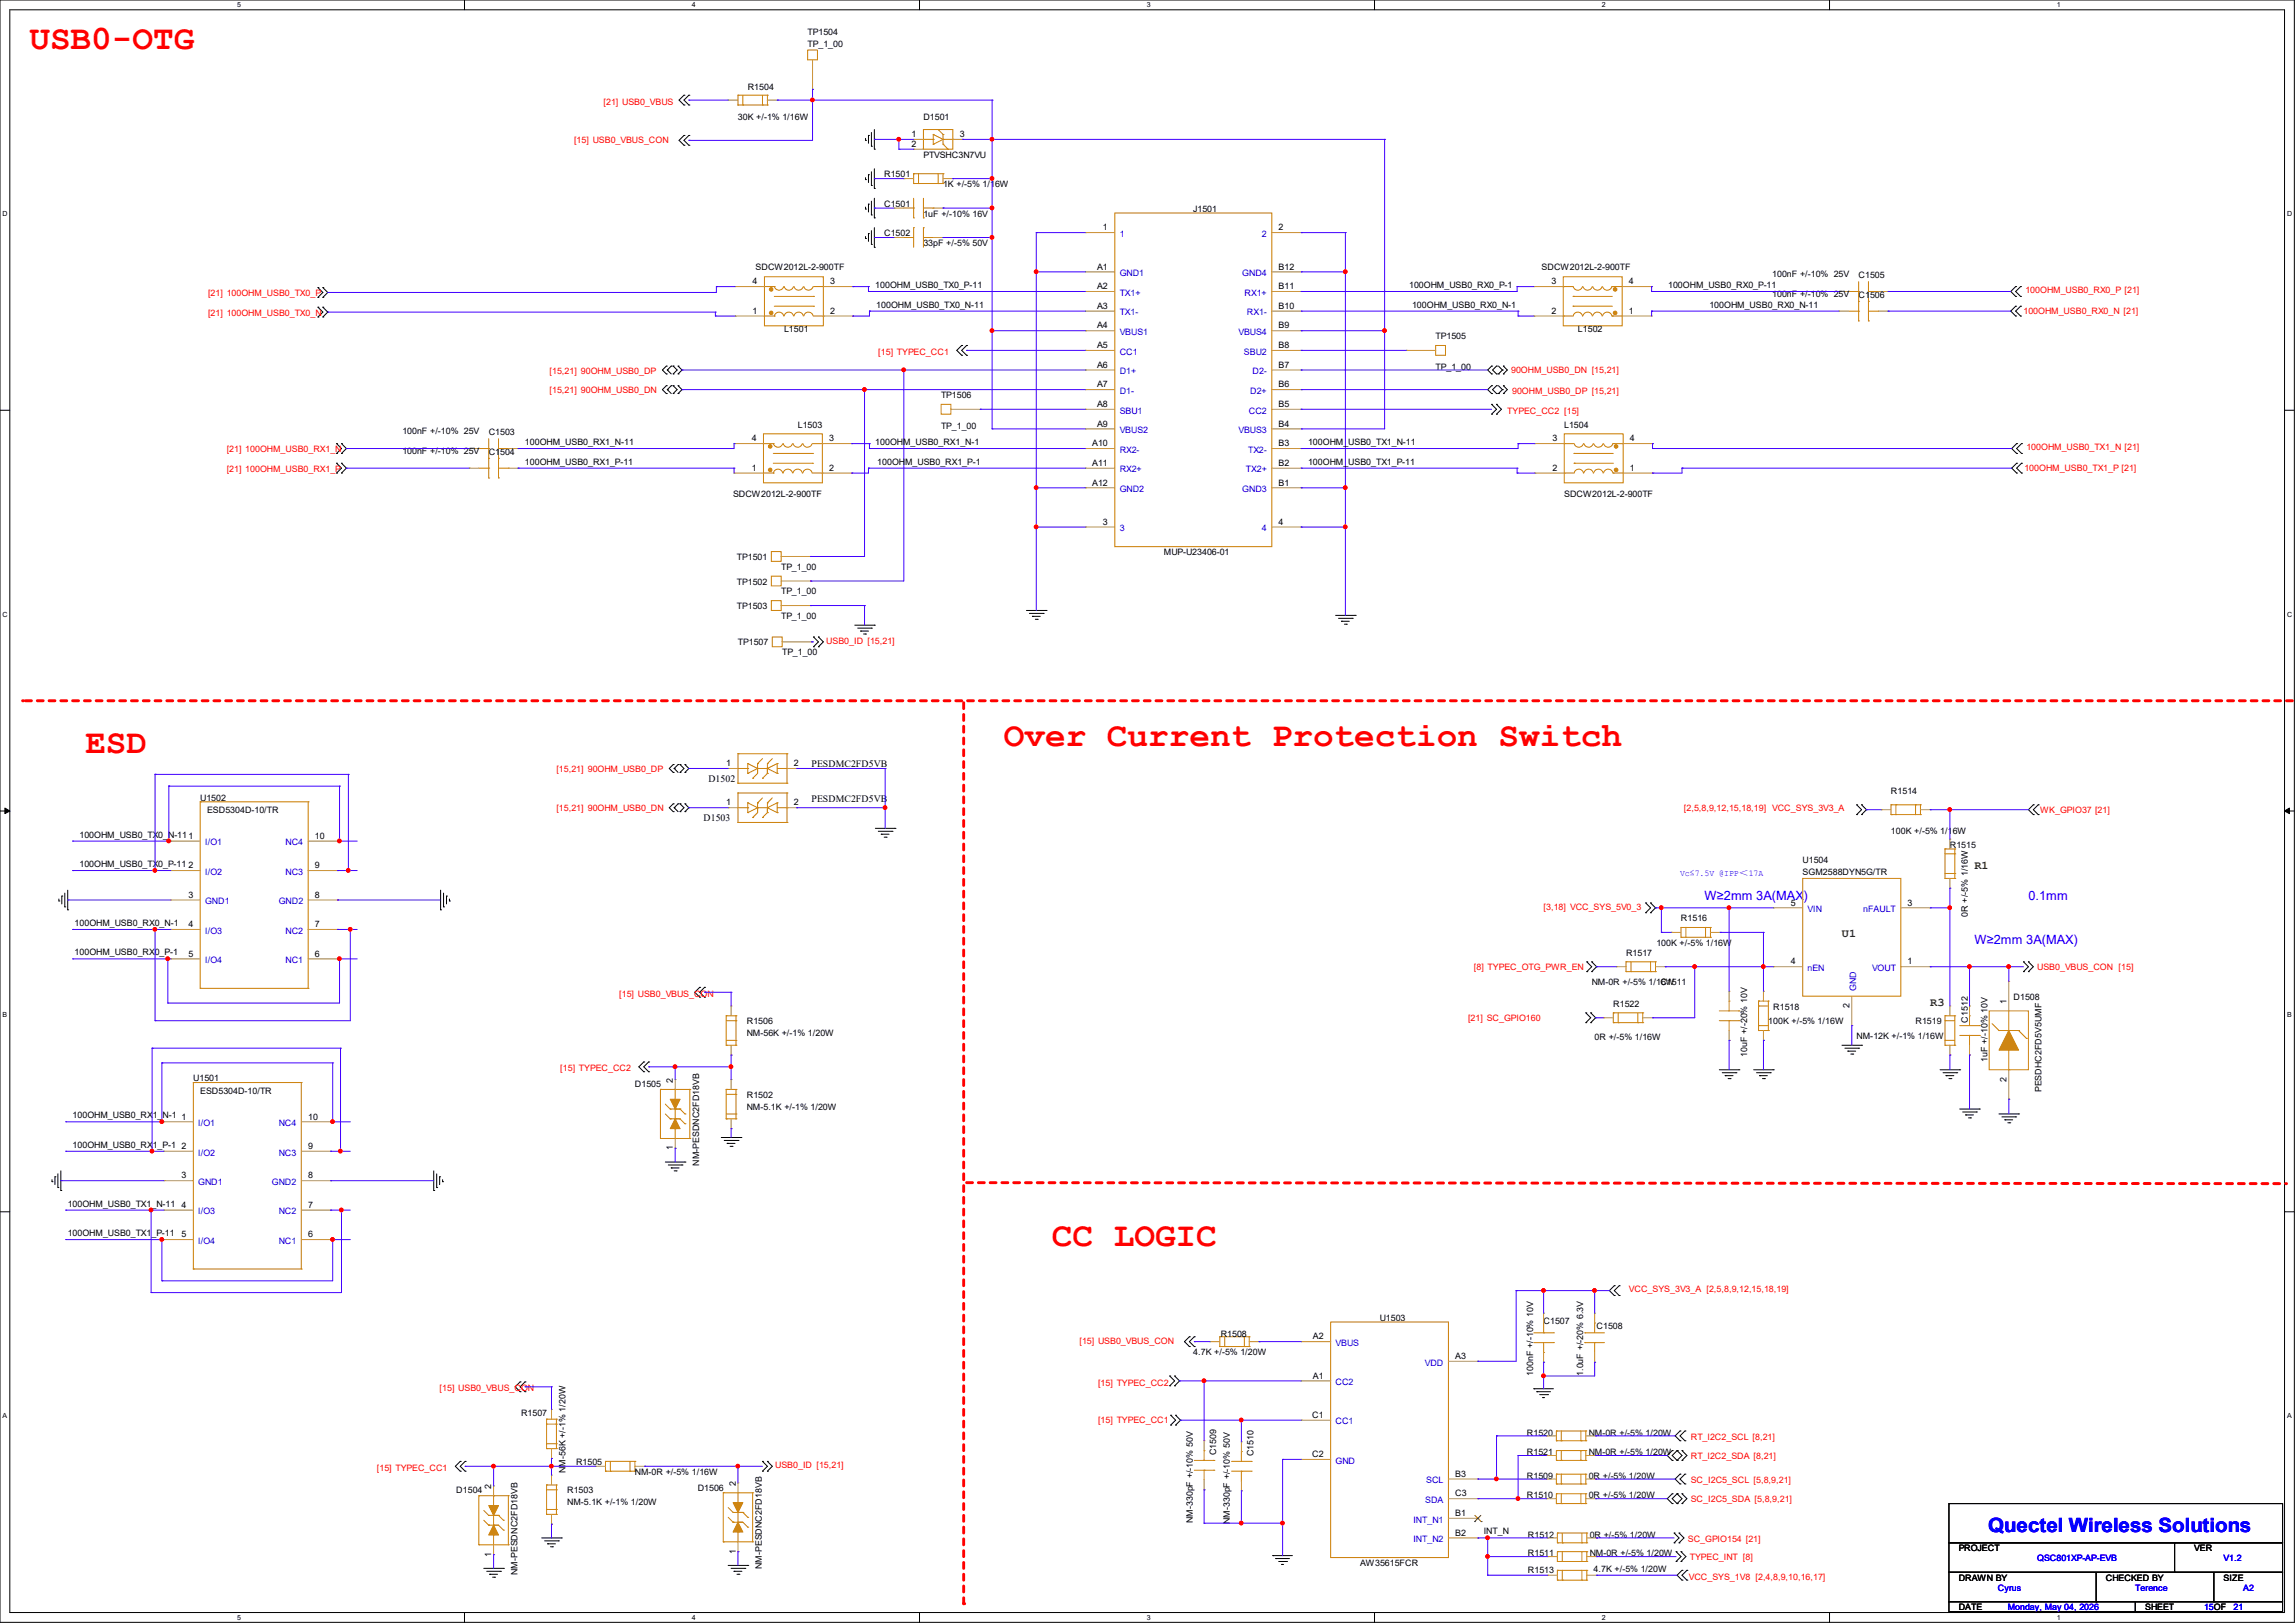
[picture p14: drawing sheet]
<svg xmlns="http://www.w3.org/2000/svg" width="297mm" height="210mm" viewBox="0 0 297 210" stroke-linecap="round" stroke-linejoin="round" font-family="sans-serif">
<defs><g id="words">
<g font-size="4.4" fill="#f00">
<text x="3.8" y="6.4">USB0-OTG</text>
<text x="11" y="97.5">ESD</text>
<text x="129.9" y="96.6">Over Current Protection Switch</text>
<text x="136.1" y="161.2">CC LOGIC</text>
</g>
<text font-size="2.5" fill="#00f" x="257.3" y="198.2">Quectel Wireless Solutions</text>
<g font-size="1.7" fill="#00f">
<text x="220.6" y="116.4">W≥2mm 3A(MAX)</text>
<text x="262.5" y="116.4">0.1mm</text>
<text x="255.5" y="122.1">W≥2mm 3A(MAX)</text>
</g>
<g font-size="1.5" fill="#008000">
<text x="255.5" y="112.4">R1</text>
<text x="238.4" y="121.3">U1</text>
<text x="249.8" y="130.2">R3</text>
</g>
<g font-size="1.3">
<text x="91.7" y="101.2">D1502</text>
<text x="105" y="99.3">PESDMC2FD5VB</text>
<text x="91.1" y="106.3">D1503</text>
<text x="105" y="103.8">PESDMC2FD5VB</text>
</g>
<g font-size="1.1">
<text x="104.5" y="4.5">TP1504</text>
<text x="96.8" y="11.6">R1504</text>
<text x="104.5" y="6.1">TP_1_00</text>
<text x="95.5" y="15.6">30K +/-1% 1/16W</text>
<text x="118" y="17.7">1</text>
<text x="119.5" y="15.6">D1501</text>
<text x="124.2" y="17.7">3</text>
<text x="114.4" y="22.9">R1501</text>
<text x="118" y="19">2</text>
<text x="119.5" y="20.4">PTVSHC3N7VU</text>
<text x="114.4" y="26.8">C1501</text>
<text x="119.5" y="28">1uF +/-10% 16V</text>
<text x="122" y="24.2">1K +/-5% 1/16W</text>
<text x="142.7" y="29.8">1</text>
<text x="154.4" y="27.4">J1501</text>
<text x="165.5" y="29.8">2</text>
<text x="97.8" y="34.9">SDCW2012L-2-900TF</text>
<text x="114.4" y="30.6">C1502</text>
<text x="119.5" y="31.8">33pF +/-5% 50V</text>
<text x="142" y="34.9">A1</text>
<text x="165.5" y="34.9">B12</text>
<text x="199.5" y="34.9">SDCW2012L-2-900TF</text>
<text x="229.4" y="35.9">100nF +/-10% 25V</text>
<text x="97.4" y="40.6">1</text>
<text x="97.4" y="36.8">4</text>
<text x="107.4" y="40.6">2</text>
<text x="107.4" y="36.8">3</text>
<text x="113.3" y="37.3">100OHM_USB0_TX0_P-11</text>
<text x="113.4" y="39.8">100OHM_USB0_TX0_N-11</text>
<text x="142" y="37.4">A2</text>
<text x="142" y="40">A3</text>
<text x="165.5" y="40">B10</text>
<text x="165.5" y="37.4">B11</text>
<text x="182.4" y="37.3">100OHM_USB0_RX0_P-1</text>
<text x="182.7" y="39.8">100OHM_USB0_RX0_N-1</text>
<text x="200.8" y="40.6">2</text>
<text x="200.8" y="36.8">3</text>
<text x="210.8" y="40.6">1</text>
<text x="210.8" y="36.8">4</text>
<text x="215.9" y="37.3">100OHM_USB0_RX0_P-11</text>
<text x="221.2" y="39.8">100OHM_USB0_RX0_N-11</text>
<text x="229.4" y="38.4">100nF +/-10% 25V</text>
<text x="240.5" y="36">C1505</text>
<text x="240.5" y="38.6">C1506</text>
<text x="101.5" y="43">L1501</text>
<text x="142" y="42.5">A4</text>
<text x="142" y="45">A5</text>
<text x="142" y="47.6">A6</text>
<text x="165.5" y="47.6">B7</text>
<text x="165.5" y="45">B8</text>
<text x="165.5" y="42.5">B9</text>
<text x="185.8" y="43.9">TP1505</text>
<text x="185.8" y="47.8">TP_1_00</text>
<text x="204.2" y="43">L1502</text>
<text x="121.8" y="51.5">TP1506</text>
<text x="142" y="50.1">A7</text>
<text x="142" y="52.7">A8</text>
<text x="165.5" y="52.7">B5</text>
<text x="165.5" y="50.1">B6</text>
<text x="52.1" y="56.2">100nF +/-10% 25V</text>
<text x="52.1" y="58.8">100nF +/-10% 25V</text>
<text x="63.2" y="56.3">C1503</text>
<text x="63.2" y="58.9">C1504</text>
<text x="67.9" y="57.6">100OHM_USB0_RX1_N-11</text>
<text x="97.3" y="57.1">4</text>
<text x="103.2" y="55.3">L1503</text>
<text x="107.3" y="57.1">3</text>
<text x="113.3" y="57.6">100OHM_USB0_RX1_N-1</text>
<text x="121.8" y="55.5">TP_1_00</text>
<text x="141.3" y="57.7">A10</text>
<text x="142" y="55.2">A9</text>
<text x="165.5" y="57.7">B3</text>
<text x="165.5" y="55.2">B4</text>
<text x="169.3" y="57.6">100OHM_USB0_TX1_N-11</text>
<text x="200.9" y="57.1">3</text>
<text x="202.4" y="55.3">L1504</text>
<text x="210.9" y="57.1">4</text>
<text x="67.9" y="60.1">100OHM_USB0_RX1_P-11</text>
<text x="94.9" y="64.3">SDCW2012L-2-900TF</text>
<text x="97.3" y="60.9">1</text>
<text x="107.3" y="60.9">2</text>
<text x="113.5" y="60.1">100OHM_USB0_RX1_P-1</text>
<text x="141.3" y="60.3">A11</text>
<text x="141.3" y="62.8">A12</text>
<text x="165.5" y="62.8">B1</text>
<text x="165.5" y="60.3">B2</text>
<text x="169.3" y="60.1">100OHM_USB0_TX1_P-11</text>
<text x="200.9" y="60.9">2</text>
<text x="202.4" y="64.3">SDCW2012L-2-900TF</text>
<text x="210.9" y="60.9">1</text>
<text x="142.7" y="67.9">3</text>
<text x="150.6" y="71.8">MUP-U23406-01</text>
<text x="165.5" y="67.9">4</text>
<text x="95.4" y="72.5">TP1501</text>
<text x="95.4" y="75.7">TP1502</text>
<text x="101.1" y="73.7">TP_1_00</text>
<text x="101.1" y="76.9">TP_1_00</text>
<text x="95.4" y="78.8">TP1503</text>
<text x="95.5" y="83.5">TP1507</text>
<text x="101.1" y="80.1">TP_1_00</text>
<text x="101.2" y="84.8">TP_1_00</text>
<text x="94" y="99.1">1</text>
<text x="102.7" y="99.1">2</text>
<text x="25.9" y="103.6">U1502</text>
<text x="26.8" y="105.2">ESD5304D-10/TR</text>
<text x="94" y="104.2">1</text>
<text x="102.7" y="104.2">2</text>
<text x="244.7" y="102.7">R1514</text>
<text x="244.7" y="107.9">100K +/-5% 1/16W</text>
<text x="10.3" y="108.4">100OHM_USB0_TX0_N-111</text>
<text x="10.3" y="112.2">100OHM_USB0_TX0_P-11</text>
<text x="24.4" y="112.4">2</text>
<text x="40.8" y="112.4">9</text>
<text x="40.8" y="108.5">10</text>
<text x="233.3" y="111.7">U1504</text>
<text x="233.3" y="113.2">SGM2588DYN5G/TR</text>
<text x="252.3" y="109.7">R1515</text>
<text x="9.7" y="119.8">100OHM_USB0_RX0_N-1</text>
<text x="24.4" y="116.2">3</text>
<text x="24.4" y="120">4</text>
<text x="40.8" y="120">7</text>
<text x="40.8" y="116.2">8</text>
<text x="217.5" y="119.2">R1516</text>
<text x="231.8" y="117.2">5</text>
<text x="246.9" y="117.2">3</text>
<text x="254.7" y="118.6" transform="rotate(-90 254.7 118.6)">0R +/-5% 1/16W</text>
<text x="9.7" y="123.6">100OHM_USB0_RX0_P-1</text>
<text x="24.4" y="123.8">5</text>
<text x="40.8" y="123.8">6</text>
<text x="210.4" y="123.7">R1517</text>
<text x="214.4" y="122.4">100K +/-5% 1/16W</text>
<text x="231.8" y="124.8">4</text>
<text x="246.9" y="124.8">1</text>
<text x="206" y="127.5">NM-0R +/-5% 1/16W</text>
<text x="208.8" y="130.3">R1522</text>
<text x="214.9" y="127.5">C1511</text>
<text x="229.5" y="130.6">R1518</text>
<text x="239.4" y="130.4" transform="rotate(-90 239.4 130.4)">2</text>
<text x="259.7" y="129.9" transform="rotate(-90 259.7 129.9)">1</text>
<text x="260.6" y="129.4">D1508</text>
<text x="96.6" y="132.5">R1506</text>
<text x="96.6" y="134.1">NM-56K +/-1% 1/20W</text>
<text x="206.4" y="134.6">0R +/-5% 1/16W</text>
<text x="226.1" y="136.8" transform="rotate(-90 226.1 136.8)">10uF +/-20% 10V</text>
<text x="228.8" y="132.5">100K +/-5% 1/16W</text>
<text x="240.3" y="134.5">NM-12K +/-1% 1/16W</text>
<text x="247.9" y="132.5">R1519</text>
<text x="254.7" y="132.3" transform="rotate(-90 254.7 132.3)">C1512</text>
<text x="257.2" y="137.4" transform="rotate(-90 257.2 137.4)">1uF +/-10% 10V</text>
<text x="25" y="139.9">U1501</text>
<text x="25.9" y="141.6">ESD5304D-10/TR</text>
<text x="82.2" y="140.7">D1505</text>
<text x="87.1" y="140.1" transform="rotate(-90 87.1 140.1)">2</text>
<text x="96.6" y="142.1">R1502</text>
<text x="96.6" y="143.6">NM-5.1K +/-1% 1/20W</text>
<text x="259.7" y="140" transform="rotate(-90 259.7 140)">2</text>
<text x="264.2" y="141.3" transform="rotate(-90 264.2 141.3)">PESDHC2FD5V5UMF</text>
<text x="9.4" y="144.7">100OHM_USB0_RX1_N-1</text>
<text x="9.4" y="148.5">100OHM_USB0_RX1_P-1</text>
<text x="23.5" y="144.9">1</text>
<text x="23.5" y="148.7">2</text>
<text x="39.9" y="148.7">9</text>
<text x="39.9" y="144.9">10</text>
<text x="87.1" y="148.8" transform="rotate(-90 87.1 148.8)">1</text>
<text x="23.5" y="152.5">3</text>
<text x="39.9" y="152.5">8</text>
<text x="90.5" y="150.9" transform="rotate(-90 90.5 150.9)">NM-PESDNC2FD18VB</text>
<text x="8.8" y="156.1">100OHM_USB0_TX1_N-11</text>
<text x="8.8" y="159.9">100OHM_USB0_TX1_P-11</text>
<text x="23.5" y="156.3">4</text>
<text x="23.5" y="160.1">5</text>
<text x="39.9" y="160.1">6</text>
<text x="39.9" y="156.3">7</text>
<text x="158" y="173.1">R1508</text>
<text x="169.9" y="173.3">A2</text>
<text x="178.6" y="170.9">U1503</text>
<text x="199.8" y="171.3">C1507</text>
<text x="206.6" y="171.9">C1508</text>
<text x="154.4" y="175.3">4.7K +/-5% 1/20W</text>
<text x="169.9" y="178.4">A1</text>
<text x="188.3" y="175.9">A3</text>
<text x="198.4" y="178" transform="rotate(-90 198.4 178)">100nF +/-10% 10V</text>
<text x="204.9" y="178" transform="rotate(-90 204.9 178)">1.0uF +/-20% 6.3V</text>
<text x="67.4" y="183.2">R1507</text>
<text x="169.8" y="183.5">C1</text>
<text x="197.6" y="185.8">R1520</text>
<text x="205.6" y="185.8">NM-0R +/-5% 1/20W</text>
<text x="73.2" y="190.6" transform="rotate(-90 73.2 190.6)">NM-56K +/-1% 1/20W</text>
<text x="74.5" y="189.6">R1505</text>
<text x="82.2" y="190.8">NM-0R +/-5% 1/16W</text>
<text x="157.4" y="188.3" transform="rotate(-90 157.4 188.3)">C1509</text>
<text x="162.2" y="188.5" transform="rotate(-90 162.2 188.5)">C1510</text>
<text x="169.8" y="188.6">C2</text>
<text x="188.3" y="191.1">B3</text>
<text x="197.6" y="191.4">R1509</text>
<text x="197.6" y="188.3">R1521</text>
<text x="205.6" y="191.4">0R +/-5% 1/20W</text>
<text x="205.6" y="188.3">NM-0R +/-5% 1/20W</text>
<text x="59.1" y="193.3">D1504</text>
<text x="63.6" y="192.7" transform="rotate(-90 63.6 192.7)">2</text>
<text x="73.4" y="193.1">R1503</text>
<text x="73.4" y="194.8">NM-5.1K +/-1% 1/20W</text>
<text x="90.3" y="192.9">D1506</text>
<text x="95.2" y="192.3" transform="rotate(-90 95.2 192.3)">2</text>
<text x="154.4" y="197.1" transform="rotate(-90 154.4 197.1)">NM-330pF +/-10% 50V</text>
<text x="159.2" y="197.2" transform="rotate(-90 159.2 197.2)">NM-330pF +/-10% 50V</text>
<text x="188.3" y="196.2">B1</text>
<text x="188.3" y="193.6">C3</text>
<text x="197.6" y="193.9">R1510</text>
<text x="205.6" y="193.9">0R +/-5% 1/20W</text>
<text x="63.6" y="201.4" transform="rotate(-90 63.6 201.4)">1</text>
<text x="67" y="203.8" transform="rotate(-90 67 203.8)">NM-PESDNC2FD18VB</text>
<text x="95.2" y="201" transform="rotate(-90 95.2 201)">1</text>
<text x="98.6" y="203.1" transform="rotate(-90 98.6 203.1)">NM-PESDNC2FD18VB</text>
<text x="176" y="202.7">AW35615FCR</text>
<text x="188.3" y="198.7">B2</text>
<text x="192" y="198.5">INT_N</text>
<text x="197.7" y="199">R1512</text>
<text x="197.7" y="201.4">R1511</text>
<text x="197.7" y="203.5">R1513</text>
<text x="205.7" y="199">0R +/-5% 1/20W</text>
<text x="205.7" y="201.4">NM-0R +/-5% 1/20W</text>
<text x="206.2" y="203.4">4.7K +/-5% 1/20W</text>
<text x="253.5" y="200.8">PROJECT</text>
<text x="284" y="200.8">VER</text>
<text x="253.5" y="208.4">DATE</text>
<text x="253.5" y="204.6">DRAWN BY</text>
<text x="272.5" y="204.6">CHECKED BY</text>
<text x="277.6" y="208.4">SHEET</text>
<text x="287.8" y="204.6">SIZE</text>
</g>
<g font-size="1.1" fill="#f00">
<text x="78.1" y="13.5">[21] USB0_VBUS</text>
<text x="74.3" y="18.5">[15] USB0_VBUS_CON</text>
<text x="26.9" y="40.9">[21] 100OHM_USB0_TX0_N</text>
<text x="26.9" y="38.3">[21] 100OHM_USB0_TX0_P</text>
<text x="261.9" y="40.6">100OHM_USB0_RX0_N [21]</text>
<text x="262.1" y="37.9">100OHM_USB0_RX0_P [21]</text>
<text x="113.7" y="45.9">[15] TYPEC_CC1</text>
<text x="71.1" y="48.3">[15,21] 90OHM_USB0_DP</text>
<text x="71.1" y="50.9">[15,21] 90OHM_USB0_DN</text>
<text x="195.1" y="53.6">TYPEC_CC2 [15]</text>
<text x="195.6" y="48.2">90OHM_USB0_DN [15,21]</text>
<text x="195.7" y="51">90OHM_USB0_DP [15,21]</text>
<text x="29.3" y="58.5">[21] 100OHM_USB0_RX1_N</text>
<text x="262.2" y="58.3">100OHM_USB0_TX1_N [21]</text>
<text x="29.3" y="61">[21] 100OHM_USB0_RX1_P</text>
<text x="262" y="60.9">100OHM_USB0_TX1_P [21]</text>
<text x="106.9" y="83.3">USB0_ID [15,21]</text>
<text x="72" y="99.9">[15,21] 90OHM_USB0_DP</text>
<text x="72" y="105">[15,21] 90OHM_USB0_DN</text>
<text x="217.9" y="105">[2,5,8,9,12,15,18,19] VCC_SYS_3V3_A</text>
<text x="264" y="105.2">WK_GPIO37 [21]</text>
<text x="199.8" y="117.8">[3,18] VCC_SYS_5V0_3</text>
<text x="190.7" y="125.6">[8] TYPEC_OTG_PWR_EN</text>
<text x="263.6" y="125.6">USB0_VBUS_CON [15]</text>
<text x="80.1" y="129">[15] USB0_VBUS_CON</text>
<text x="190" y="132.2">[21] SC_GPIO160</text>
<text x="72.5" y="138.6">[15] TYPEC_CC2</text>
<text x="210.8" y="167.2">VCC_SYS_3V3_A [2,5,8,9,12,15,18,19]</text>
<text x="139.7" y="174">[15] USB0_VBUS_CON</text>
<text x="142.1" y="179.3">[15] TYPEC_CC2</text>
<text x="56.9" y="180">[15] USB0_VBUS_CON</text>
<text x="142.1" y="184.1">[15] TYPEC_CC1</text>
<text x="48.8" y="190.3">[15] TYPEC_CC1</text>
<text x="100.3" y="190">USB0_ID [15,21]</text>
<text x="218.8" y="191.9">SC_I2C5_SCL [5,8,9,21]</text>
<text x="218.8" y="186.3">RT_I2C2_SCL [8,21]</text>
<text x="218.8" y="188.8">RT_I2C2_SDA [8,21]</text>
<text x="218.8" y="194.4">SC_I2C5_SDA [5,8,9,21]</text>
<text x="218.4" y="199.5">SC_GPIO154 [21]</text>
<text x="218.7" y="201.9">TYPEC_INT [8]</text>
<text x="218.6" y="204.4">VCC_SYS_1V8 [2,4,8,9,10,16,17]</text>
</g>
<g font-size="1.1" fill="#00c">
<text x="144.9" y="35.7">GND1</text>
<text x="144.9" y="30.7">1</text>
<text x="160.8" y="35.7">GND4</text>
<text x="163.3" y="30.7">2</text>
<text x="144.9" y="38.3">TX1+</text>
<text x="144.9" y="40.8">TX1-</text>
<text x="161.1" y="38.3">RX1+</text>
<text x="161.4" y="40.8">RX1-</text>
<text x="144.9" y="43.4">VBUS1</text>
<text x="144.9" y="45.9">CC1</text>
<text x="160.3" y="43.4">VBUS4</text>
<text x="161" y="45.9">SBU2</text>
<text x="144.9" y="48.4">D1+</text>
<text x="144.9" y="51">D1-</text>
<text x="144.9" y="53.5">SBU1</text>
<text x="161.6" y="53.5">CC2</text>
<text x="161.8" y="51">D2+</text>
<text x="162.1" y="48.4">D2-</text>
<text x="144.9" y="56.1">VBUS2</text>
<text x="144.9" y="58.6">RX2-</text>
<text x="160.3" y="56.1">VBUS3</text>
<text x="161.5" y="58.6">TX2-</text>
<text x="144.9" y="61.1">RX2+</text>
<text x="144.9" y="63.7">GND2</text>
<text x="160.8" y="63.7">GND3</text>
<text x="161.2" y="61.1">TX2+</text>
<text x="144.9" y="68.8">3</text>
<text x="163.3" y="68.8">4</text>
<text x="26.5" y="109.4">I/O1</text>
<text x="26.5" y="113.2">I/O2</text>
<text x="37" y="113.2">NC3</text>
<text x="37" y="109.4">NC4</text>
<text x="26.5" y="117">GND1</text>
<text x="36.1" y="117">GND2</text>
<text x="233.9" y="118">VIN</text>
<text x="241.1" y="118">nFAULT</text>
<text x="26.5" y="120.8">I/O3</text>
<text x="26.5" y="124.6">I/O4</text>
<text x="37" y="124.6">NC1</text>
<text x="37" y="120.8">NC2</text>
<text x="233.9" y="125.6">nEN</text>
<text x="242.3" y="125.6">VOUT</text>
<text x="240.2" y="128.3" transform="rotate(-90 240.2 128.3)">GND</text>
<text x="25.7" y="145.7">I/O1</text>
<text x="25.7" y="149.5">I/O2</text>
<text x="36.1" y="149.5">NC3</text>
<text x="36.1" y="145.7">NC4</text>
<text x="25.7" y="153.3">GND1</text>
<text x="35.2" y="153.3">GND2</text>
<text x="25.7" y="157.1">I/O3</text>
<text x="25.7" y="161">I/O4</text>
<text x="36.1" y="161">NC1</text>
<text x="36.1" y="157.1">NC2</text>
<text x="172.8" y="179.2">CC2</text>
<text x="172.8" y="174.2">VBUS</text>
<text x="184.4" y="176.7">VDD</text>
<text x="172.8" y="184.3">CC1</text>
<text x="172.8" y="189.4">GND</text>
<text x="184.6" y="191.9">SCL</text>
<text x="182.9" y="197">INT_N1</text>
<text x="184.4" y="194.5">SDA</text>
<text x="182.9" y="199.6">INT_N2</text>
</g>
<g font-size="1.1" fill="#00f">
<text x="217.4" y="113.4">Vc≤7.5V @IPP＜17A</text>
<text x="263.6" y="202">QSC801XP-AP-EVB</text>
<text x="287.8" y="202">V1.2</text>
<text x="258.6" y="205.8">Cyrus</text>
<text x="259.8" y="208.4">Monday, May 04, 2026</text>
<text x="276.3" y="205.8">Terence</text>
<text x="285.2" y="208.4">15OF</text>
<text x="289" y="208.4">21</text>
<text x="290.3" y="205.8">A2</text>
</g>
<g font-size=".9">
<text x="30.7" y=".9">5</text>
<text x="89.5" y=".9">4</text>
<text x="148.4" y=".9">3</text>
<text x="207.3" y=".9">2</text>
<text x="266.2" y=".9">1</text>
<text x=".3" y="28">D</text>
<text x="296" y="28">D</text>
<text x=".3" y="79.8">C</text>
<text x="296" y="79.8">C</text>
<text x=".3" y="131.7">B</text>
<text x="296" y="131.7">B</text>
<text x=".3" y="183.5">A</text>
<text x="296" y="183.5">A</text>
<text x="30.7" y="209.6">5</text>
<text x="89.5" y="209.6">4</text>
<text x="148.4" y="209.6">3</text>
<text x="207.3" y="209.6">2</text>
<text x="266.2" y="209.6">1</text>
</g>
</g></defs>
<path d="M0 0h296.9v209.9h-296.9zM1.3 1.3h294.4v207.4h-294.4z" fill="none" stroke="#000" stroke-width=".13"/>
<g fill="#fff">
<path d="M30.7 .1h.5v1h-.5z"/>
<path d="M30.7 208.8h.5v1h-.5z"/>
</g>
<path d="M60.1 0v1.3M60.1 208.7v1.2" fill="none" stroke="#000" stroke-width=".13"/>
<g fill="#fff">
<path d="M89.5 .1h.5v1h-.5z"/>
<path d="M89.5 208.8h.5v1h-.5z"/>
</g>
<path d="M119 0v1.3M119 208.7v1.2" fill="none" stroke="#000" stroke-width=".13"/>
<g fill="#fff">
<path d="M148.4 .1h.5v1h-.5z"/>
<path d="M148.4 208.8h.5v1h-.5z"/>
</g>
<path d="M177.9 0v1.3M177.9 208.7v1.2" fill="none" stroke="#000" stroke-width=".13"/>
<g fill="#fff">
<path d="M207.3 .1h.5v1h-.5z"/>
<path d="M207.3 208.8h.5v1h-.5z"/>
</g>
<path d="M236.8 0v1.3M236.8 208.7v1.2" fill="none" stroke="#000" stroke-width=".13"/>
<g fill="#fff">
<path d="M266.2 .1h.5v1h-.5z"/>
<path d="M266.2 208.8h.5v1h-.5z"/>
<path d="M.3 27.2h.7v1h-.7z"/>
<path d="M296 27.2h.6v1h-.6z"/>
<path d="M.3 79h.7v1h-.7z"/>
<path d="M296 79h.6v1h-.6z"/>
</g>
<path d="M0 53.1h1.3M295.7 53.1h1.2" fill="none" stroke="#000" stroke-width=".13"/>
<g fill="#fff">
<path d="M.3 130.9h.6v1h-.6z"/>
<path d="M296 130.9h.6v1h-.6z"/>
</g>
<path d="M0 104.9h1.3M295.7 104.9h1.2" fill="none" stroke="#000" stroke-width=".13"/>
<path d="M.6 104.6l.7 .3-.7 .4zM295.7 104.9l.6-.3v.7z" fill="#000" stroke="#000" stroke-width=".13"/>
<g fill="#fff">
<path d="M.3 182.7h.6v1h-.6z"/>
<path d="M296 182.7h.5v1h-.5z"/>
</g>
<path d="M0 156.8h1.3M295.7 156.8h1.2" fill="none" stroke="#000" stroke-width=".13"/>
<path d="M124.7 90.9v116.6" fill="none" stroke="#f00" stroke-width=".38" stroke-dasharray=".8 .8"/>
<circle cx="124.7" cy="207.5" r=".19" fill="#f00" stroke-dasharray=".8 .8"/>
<path d="M296.7 90.7h-293.8" fill="none" stroke="#f00" stroke-width=".38" stroke-dasharray=".8 .8"/>
<circle cx="2.9" cy="90.7" r=".19" fill="#f00" stroke-dasharray=".8 .8"/>
<path d="M125.1 153l170.7 .2" fill="none" stroke="#f00" stroke-width=".38" stroke-dasharray=".8 .8"/>
<circle cx="295.8" cy="153.2" r=".19" fill="#f00" stroke-dasharray=".8 .8"/>
<g fill="none" stroke="#000" stroke-width=".13">
<path d="M88.5 12.3h.1M88.5 13.6h.1M88.5 17.5h.1M88.5 18.8h.1M88.5 12.3l-.6 .7 .6 .6M88.5 17.5l-.6 .7 .6 .6M89.2 12.3h.1M89.2 13.6h.1M89.2 17.5h.1M89.2 18.8h.1M89.2 12.3l-.7 .7 .7 .6M89.2 17.5l-.7 .7 .7 .6"/>
<path d="M112 18.2h.1M112 17.9v.3M112.4 17.5h.1M112.4 17.5v1M112.8 18.9h.1M112.8 17.1v1.8M113.2 19.3h.1M113.2 16.8v2.5M41.1 39.8h.1M41.1 37.2h.1M41.1 38.5h.1M41.1 39.8l.7 .6-.7 .6"/>
<path d="M41.1 37.2l.7 .6-.7 .7M41.8 39.8h.1M41.8 38.5h.1M41.8 37.2h.1M41.8 39.8l.6 .6-.6 .6M41.8 37.2l.6 .6-.6 .7M112 23.2h.1M112 27.1h.1M112 30.9h.1M112 23v.2M112 26.8v.3M112 30.6v.3"/>
<path d="M112.4 22.6h.1M112.4 26.4h.1M112.4 30.2h.1M112.4 22.6v1M112.4 26.4v1M112.4 30.2v1M112.8 24h.1M112.8 27.8h.1M112.8 31.6h.1M112.8 22.2v1.8M112.8 26v1.8M112.8 29.8v1.8"/>
<path d="M113.2 24.4h.1M113.2 28.2h.1M113.2 32h.1M113.2 21.8v2.6M113.2 25.7v2.5M113.2 29.5v2.5M260.9 37.1h.1M260.9 38.4h.1M260.9 39.6h.1M260.9 37.1l-.7 .6 .7 .7M260.9 39.6l-.7 .7 .7 .6M261.5 38.4h.1"/>
<path d="M261.5 37.1h.1M261.5 39.6h.1M261.5 37.1l-.6 .6 .6 .7M261.5 39.6l-.6 .7 .6 .6M41.1 41h.1M41.8 41h.1M43.6 57.4h.1M43.6 58.7h.1M43.6 59.9h.1M43.6 57.4l.6 .6-.6 .7M43.6 59.9l.6 .7-.6 .6M44.2 58.7h.1"/>
<path d="M44.2 57.4h.1M44.2 59.9h.1M44.2 57.4l.6 .6-.6 .7M44.2 59.9l.6 .7-.6 .6M86.2 48.4h.1M86.2 47.4h.1M86.2 50.9h.1M86.2 49.9h.1M86.2 49.9l-.5 .5 .5 .5M86.2 47.4l-.5 .5 .5 .5M86.4 47.9h.1M86.4 50.4h.1"/>
<path d="M86.4 47.9l.5 .5M86.4 50.4l.5 .5M86.9 47.4h.1M86.9 49.9h.1M86.9 47.4l-.5 .5M86.9 49.9l-.5 .5M87.1 47.4h.1M87.1 48.4h.1M87.1 49.9h.1M87.1 50.9h.1M87.1 47.4l.5 .5-.5 .5M87.1 49.9l.5 .5-.5 .5"/>
<path d="M87.8 47.4h.1M87.8 48.4h.1M87.8 49.9h.1M87.8 50.9h.1M87.8 47.4l.5 .5-.5 .5M87.8 49.9l.5 .5-.5 .5M124.5 46h.1M124.5 44.7h.1M124.5 44.7l-.7 .6 .7 .7M125.1 46h.1M125.1 44.7h.1M125.1 44.7l-.6 .6 .6 .7"/>
<path d="M193 50.9h.1M193 49.9h.1M193 48.4h.1M193 47.4h.1M193 53.6h.1M193 52.3h.1M193 49.9l-.5 .5 .5 .5M193 47.4l-.5 .5 .5 .5M193 52.3l.7 .7-.7 .6M193.7 50.9h.1M193.7 49.9h.1M193.7 48.4h.1"/>
<path d="M193.7 47.4h.1M193.7 53.6h.1M193.7 52.3h.1M193.7 49.9l-.5 .5 .5 .5M193.7 47.4l-.5 .5 .5 .5M193.7 52.3l.6 .7-.6 .6M193.9 50.9h.1M193.9 48.4h.1M193.9 49.9l.5 .5M193.9 47.4l.5 .5M194.4 50.4h.1M194.4 47.9h.1"/>
<path d="M194.4 50.4l-.5 .5M194.4 47.9l-.5 .5M194.6 49.9h.1M194.6 50.9h.1M194.6 47.4h.1M194.6 48.4h.1M194.6 47.4l.5 .5-.5 .5M194.6 49.9l.5 .5-.5 .5M260.9 40.9h.1M261 57.4h.1M261 58.7h.1M261 59.9h.1"/>
<path d="M261 57.4l-.7 .6 .7 .7M261 59.9l-.7 .7 .7 .6M261.5 40.9h.1M261.6 58.7h.1M261.6 57.4h.1M261.6 59.9h.1M261.6 57.4l-.6 .6 .6 .7M261.6 59.9l-.6 .7 .6 .6M43.6 61.2h.1M44.2 61.2h.1M132.8 79h2.6M133.2 79.4h1.8"/>
<path d="M133.6 79.8h.1M133.6 79.8h1M135 79.4h.1M135.4 79h.1M172.8 79.6h2.6M175.4 79.6h.1M261 61.2h.1M261.6 61.2h.1M87.1 99.9h.1M87.1 98.9h.1M87.1 98.9l-.5 .5 .5 .5M87.2 99.4h.1"/>
<path d="M87.2 99.4l.6 .5M87.8 98.9h.1M87.8 98.9l-.6 .5M88 98.9h.1M88 99.9h.1M88 98.9l.5 .5-.5 .5M88.6 98.9h.1M88.6 99.9h.1M88.6 98.9l.6 .5-.6 .5M105.3 83.7h.1M105.3 82.4h.1M105.3 82.4l.6 .7-.6 .6"/>
<path d="M105.9 83.7h.1M105.9 82.4h.1M105.9 82.4l.7 .7-.7 .6M110.6 80.9h2.6M111 81.3h1.8M111.4 81.7h.1M111.4 81.7h1M111.8 82h.2M112 82h.1M112.8 81.3h.1M113.2 80.9h.1M134 80.1h.2"/>
<path d="M134.2 80.1h.1M173.2 80h1.8M173.6 80.4h.1M173.6 80.4h1M174 80.8h.2M174.2 80.8h.1M175 80h.1M7.6 116.6h.1M7.6 116.3v.3M8 116h.1M8 116v1M8.4 117.3h.1"/>
<path d="M8.4 115.6v1.7M8.8 117.7h.1M8.8 115.2v2.5M57 117.7h.1M57 115.2v2.5M57.4 117.3h.1M57.4 115.6v1.7M57.8 116h.1M57.8 116v1M58.2 116.6h.1M58.2 116.3v.3M87.1 105h.1"/>
<path d="M87.1 104h.1M87.1 104l-.5 .5 .5 .5M87.2 104.5h.1M87.2 104.5l.6 .5M87.8 104h.1M87.8 104l-.6 .5M88 104h.1M88 105h.1M88 104l.5 .5-.5 .5M88.6 104h.1M88.6 105h.1M88.6 104l.6 .5-.6 .5"/>
<path d="M113.3 107.2h2.5M113.7 107.6h1.7M114 107.9h.1M114 107.9h1.1M114.4 108.3h.3M114.7 108.3h.1M115.4 107.6h.1M115.8 107.2h.1M213 116.8h.1M213 118.1h.1M213 116.8l.6 .7-.6 .6M213.6 118.1h.1"/>
<path d="M213.6 116.8h.1M213.6 116.8l.6 .7-.6 .6M240.3 104.1h.1M240.3 105.4h.1M240.3 104.1l.6 .7-.6 .6M240.9 105.4h.1M240.9 104.1h.1M240.9 104.1l.7 .7-.7 .6M263.1 104.1h.1M263.1 105.4h.1M263.1 104.1l-.6 .7 .6 .6M263.8 105.4h.1"/>
<path d="M263.8 104.1h.1M263.8 104.1l-.7 .7 .7 .6M83.3 138.7h.1M83.3 137.4h.1M83.3 137.4l-.6 .6 .6 .7M83.9 138.7h.1M83.9 137.4h.1M83.9 137.4l-.6 .6 .6 .7M90.6 127.8h.1M90.6 129h.1M90.6 127.8l-.7 .6 .7 .6M91.2 127.8h.1"/>
<path d="M91.2 129h.1M91.2 127.8l-.6 .6 .6 .6M205.2 131.1h.1M205.2 132.3h.1M205.2 131.1l.7 .6-.7 .6M205.4 124.5h.1M205.4 125.7h.1M205.4 124.5l.6 .6-.6 .6M205.9 132.3h.1M205.9 131.1h.1M205.9 131.1l.6 .6-.6 .6M206 125.7h.1"/>
<path d="M206 124.5h.1M206 124.5l.6 .6-.6 .6M222.5 138.4h2.5M222.9 138.8h1.8M223.3 139.2h.1M223.3 139.2h1M223.6 139.6h.3M223.9 139.6h.1M224.7 138.8h.1M225 138.4h.1M226.9 138.4h2.6M227.3 138.8h1.8"/>
<path d="M227.7 139.2h.1M227.7 139.2h1M228.1 139.6h.2M228.3 139.6h.1M229.1 138.8h.1M229.5 138.4h.1M238.4 135.3h2.5M238.8 135.6h1.7M239.1 136h.1M239.1 136h1.1M239.5 136.4h.3M239.8 136.4h.1"/>
<path d="M240.5 135.6h.1M240.9 135.3h.1M251.1 138.4h2.5M251.5 138.8h1.7M251.8 139.2h.1M251.8 139.2h1.1M252.2 139.6h.3M252.5 139.6h.1M253.2 138.8h.1M253.6 138.4h.1M261.9 125.7h.1M261.9 124.5h.1"/>
<path d="M261.9 124.5l.6 .6-.6 .6M262.5 125.7h.1M262.5 124.5h.1M262.5 124.5l.6 .6-.6 .6M6.7 152.9h.1M6.7 152.7v.2M7.1 152.3h.1M7.1 152.3v1M7.5 153.7h.1M7.5 151.9v1.8M7.9 154.1h.1M7.9 151.5v2.6"/>
<path d="M56.1 154.1h.1M56.1 151.5v2.6M56.5 153.7h.1M56.5 151.9v1.8M56.9 152.3h.1M56.9 152.3v1M57.3 152.9h.1M57.3 152.7v.2M86.1 150.4h2.5M86.5 150.7h1.8M86.9 151.1h.1M86.9 151.1h1"/>
<path d="M87.2 151.5h.3M87.5 151.5h.1M88.3 150.7h.1M88.6 150.4h.1M93.3 147.2h2.6M93.7 147.6h1.8M94.1 148h.1M94.1 148h1M94.5 148.3h.2M94.7 148.3h.1M95.5 147.6h.1M95.9 147.2h.1"/>
<path d="M253.6 143.5h2.6M254 143.9h1.8M254.4 144.3h.1M254.4 144.3h1M254.8 144.7h.2M255 144.7h.1M255.8 143.9h.1M256.2 143.5h.1M258.7 144.1h2.5M259.1 144.5h1.8M259.5 144.9h.1M259.5 144.9h1"/>
<path d="M259.8 145.3h.3M260.1 145.3h.1M260.9 144.5h.1M261.2 144.1h.1M67.3 178.8h.1M67.3 178.8l-.6 .7 .6 .6M67.9 178.8h.1M67.9 178.8l-.6 .7 .6 .6M151.4 178.1h.1M151.4 179.3h.1M151.4 178.1l.6 .6-.6 .6M152 179.3h.1"/>
<path d="M152 178.1h.1M152 178.1l.7 .6-.7 .6M153.9 173h.1M153.9 174.2h.1M153.9 173l-.6 .6 .6 .6M154.6 173h.1M154.6 174.2h.1M154.6 173l-.7 .6 .7 .6M198.5 179.7h.1M198.5 179.7h2.5M208.9 167.6h.1M208.9 166.4h.1"/>
<path d="M208.9 166.4l-.6 .6 .6 .6M209.5 166.4h.1M209.5 167.6h.1M209.5 166.4l-.6 .6 .6 .6M59.6 190.4h.1M59.6 189.1h.1M59.6 189.1l-.7 .6 .7 .7M60.2 190.4h.1M60.2 189.1h.1M60.2 189.1l-.6 .6 .6 .7M67.3 180.1h.1M67.9 180.1h.1"/>
<path d="M70.1 199h2.5M70.5 199.4h1.8M70.9 199.8h.1M70.9 199.8h1M72.3 199.4h.1M72.6 199h.1M98.7 190.4h.1M98.7 189.1h.1M98.7 189.1l.6 .6-.6 .7M99.3 190.4h.1M99.3 189.1h.1M99.3 189.1l.6 .6-.6 .7"/>
<path d="M151.5 183.1h.1M151.5 184.4h.1M151.5 183.1l.6 .7-.6 .6M152.1 184.4h.1M152.1 183.1h.1M152.1 183.1l.7 .7-.7 .6M198.9 180.1h.1M198.9 180.1h1.8M199.3 180.5h1M199.6 180.8h.1M199.6 180.8h.3M200.3 180.5h.1"/>
<path d="M216.4 194.6h.1M216.4 193.3h.1M216.4 189h.1M216.4 187.7h.1M216.4 193.3l-.6 .6 .6 .7M216.4 187.7l-.6 .6 .6 .7M216.7 198.4h.1M216.7 199.6h.1M216.7 198.4l.6 .6-.6 .6M217 194.6h.1M217 193.3h.1M217 189h.1"/>
<path d="M217 187.7h.1M217 193.3l.7 .6-.7 .7M217 193.3l-.6 .6 .6 .7M217 187.7l.7 .6-.7 .7M217 187.7l-.6 .6 .6 .7M217.3 198.4h.1M217.3 199.6h.1M217.3 198.4l.6 .6-.6 .6M217.4 192h.1M217.4 190.8h.1M217.4 186.4h.1M217.4 185.2h.1"/>
<path d="M217.4 190.8l-.6 .6 .6 .6M217.4 185.2l-.6 .6 .6 .6M217.7 194.6h.1M217.7 193.3h.1M217.7 189h.1M217.7 187.7h.1M217.7 193.3l.6 .6-.6 .7M217.7 187.7l.6 .6-.6 .7M218.1 190.8h.1M218.1 192h.1M218.1 185.2h.1M218.1 186.4h.1"/>
<path d="M218.1 190.8l-.7 .6 .7 .6M218.1 185.2l-.7 .6 .7 .6M252.2 194.6h43.2v5h-43.2zM252.2 199.6h43.2v3.9h-43.2zM281.4 199.6v3.9M62.6 202.9h2.6M63 203.3h1.8M63.4 203.7h.1M63.4 203.7h1M63.8 204.1h.2M64 204.1h.1M64.8 203.3h.1"/>
<path d="M65.2 202.9h.1M71.2 200.2h.3M71.5 200.2h.1M94.2 202.6h2.6M94.6 202.9h1.8M95 203.3h.1M95 203.3h1M95.4 203.7h.2M95.6 203.7h.1M96.4 202.9h.1M96.8 202.6h.1M164.7 201.3h.1"/>
<path d="M164.7 201.3h2.6M165.1 201.7h.1M165.1 201.7h1.8M165.5 202.1h1M165.9 202.4h.1M165.9 202.4h.2M166.5 202.1h.1M216.9 200.8h.1M216.9 202.1h.1M216.9 200.8l.7 .6-.7 .7M217.6 200.8h.1M217.6 202.1h.1"/>
<path d="M217.6 200.8l.6 .6-.6 .7M217.7 203.2h.1M217.7 204.5h.1M217.7 203.2l-.7 .6 .7 .7M218.3 204.5h.1M218.3 203.2h.1M218.3 203.2l-.6 .6 .6 .7M252.2 203.5h43.2v3.8h-43.2zM252.2 207.3h24.2v1.2h-24.2zM271.3 207.3h.1M271.3 203.5v3.8M276.4 207.3h19v1.2h-19z"/>
<path d="M281.4 203.5h.1M286.5 207.3h.1M286.5 203.5v3.8"/>
</g>
<g fill="none" stroke="#cc8006" stroke-width=".13">
<path d="M95.5 13.6h.1M95.5 12.3h.1M95.5 12.3v1.3M95.5 13.6h3.8M95.5 12.3h3.8M96.1 13.6h.1M96.1 12.3v1.3M98.7 13.6h.1M98.7 12.3v1.3M99.3 13.6h.1M99.3 12.3h.1M99.3 12.3v1.3"/>
<path d="M104.5 6.5h1.3v1.2h-1.3zM119.5 16.8h3.8v2.5h-3.8zM119.5 18h1.3M120.8 18h.1M120.8 17.4h.1M120.8 18.7h.1M120.8 17.4l1.2 .6M120.8 17.4v1.3M121.4 16.8l.6 .6M122 17.4h.1M122 18.7h.1M122 18h.1"/>
<path d="M122 18h1.3M122 17.4v1.3M122 18.7l.7 .6M122 18l-1.2 .7M122.7 19.3h.1M123.3 18h.1M98.9 35.8h7.7v6.4h-7.7zM98.9 37.1h1.3M100.2 37.1h.1M100.2 39.6h5.1M100.2 38.4h5.1M100.2 37.1a.61 .61 0 0 0 .6 .4 .61 .61 0 0 0 .6-.4"/>
<path d="M101.5 37.1a.61 .61 0 0 0 .6 .4 .61 .61 0 0 0 .6-.4M102.8 37.1a.61 .61 0 0 0 .5 .4 .61 .61 0 0 0 .6-.4M104 37.1a.61 .61 0 0 0 .6 .4 .61 .61 0 0 0 .6-.4M105.3 39.6h.1M105.3 38.4h.1M105.3 37.1h1.3M106.6 37.1h.1M117 30.7h.1M117 26.9h1.2M117 30.7h1.2M118.2 28.2h.1M118.2 26.9h.1"/>
<path d="M118.2 29.5h.1M118.2 23.7h.1M118.2 22.5h.1M118.2 22.5v1.2M118.2 25.7v2.5M118.2 29.5v2.5M118.2 23.7h3.8M118.2 22.5h3.8M118.9 23.7h.1M118.9 22.5v1.2M119.5 28.2h.1M119.5 29.5h.1"/>
<path d="M119.5 30.7h.1M119.5 25.7v2.5M119.5 29.5v2.5M119.5 26.9h1.3M119.5 30.7h1.3M120.8 26.9h.1M121.4 23.7h.1M121.4 22.5v1.2M122 23.7h.1M122 22.5h.1M122 22.5v1.2M144.3 27.6h20.3v43.1h-20.3z"/>
<path d="M202.3 35.8h7.6v6.4h-7.6zM202.3 37.1h.1M202.3 37.1h1.3M203.6 39.6h.1M203.6 38.4h.1M203.6 39.6h5.1M203.6 38.4h5.1M204.8 37.1a.61 .61 0 0 1-.6 .4 .61 .61 0 0 1-.6-.4M206.1 37.1a.61 .61 0 0 1-.6 .4 .61 .61 0 0 1-.6-.4M207.3 37.1a.61 .61 0 0 1-.5 .4 .61 .61 0 0 1-.7-.4M208.6 37.1a.61 .61 0 0 1-.6 .4 .61 .61 0 0 1-.6-.4M208.7 37.1h.1"/>
<path d="M208.7 37.1h1.2M239.3 37.7h1.2M240.5 39h.1M240.5 37.7h.1M240.5 36.4v5.1M241.8 39h.1M241.8 36.4v5.1M241.8 37.7h1.3M243.1 37.7h.1M62 58h1.2M63.2 59.3h.1M63.2 58h.1"/>
<path d="M63.2 56.8v5M64.5 59.3h.1M64.5 56.8v5M64.5 58h1.3M65.8 58h.1M98.8 56.1h7.6v6.4h-7.6zM98.8 57.4h1.3M98.9 40.9h1.3M100.1 57.4h.1M100.1 59.9h5.1M100.1 58.7h5.1M100.1 57.4a.61 .61 0 0 0 .6 .5 .61 .61 0 0 0 .6-.5"/>
<path d="M100.2 40.9h.1M101.4 57.4a.61 .61 0 0 0 .5 .5 .61 .61 0 0 0 .6-.5M101.4 40.9a.61 .61 0 0 0-.6-.5 .61 .61 0 0 0-.6 .5M102.6 57.4a.61 .61 0 0 0 .6 .5 .61 .61 0 0 0 .6-.5M102.7 40.9a.61 .61 0 0 0-.6-.5 .61 .61 0 0 0-.6 .5M103.9 57.4a.61 .61 0 0 0 .6 .5 .61 .61 0 0 0 .6-.5M104 40.9a.61 .61 0 0 0-.7-.5 .61 .61 0 0 0-.5 .5M105.2 59.9h.1M105.2 58.7h.1M105.2 57.4h1.2M105.2 40.9a.61 .61 0 0 0-.6-.5 .61 .61 0 0 0-.6 .5M105.3 40.9h1.3"/>
<path d="M106.4 57.4h.1M106.6 40.9h.1M121.8 52.3h1.3v1.3h-1.3zM185.8 44.7h1.3v1.3h-1.3zM202.3 40.9h.1M202.3 40.9h1.3M202.4 56.1h7.7v6.4h-7.7zM202.4 57.4h.1M202.4 57.4h1.3M203.6 40.9a.61 .61 0 0 1 .6-.5 .61 .61 0 0 1 .6 .5M203.7 59.9h.1M203.7 58.7h.1"/>
<path d="M203.7 59.9h5.1M203.7 58.7h5.1M204.9 40.9a.61 .61 0 0 1 .6-.5 .61 .61 0 0 1 .6 .5M204.9 57.4a.61 .61 0 0 1-.6 .5 .61 .61 0 0 1-.6-.5M206.1 40.9a.61 .61 0 0 1 .7-.5 .61 .61 0 0 1 .5 .5M206.2 57.4a.61 .61 0 0 1-.6 .5 .61 .61 0 0 1-.6-.5M207.4 40.9a.61 .61 0 0 1 .6-.5 .61 .61 0 0 1 .6 .5M207.5 57.4a.61 .61 0 0 1-.6 .5 .61 .61 0 0 1-.6-.5M208.7 40.9h.1M208.7 40.9h1.2M208.7 57.4a.61 .61 0 0 1-.5 .5 .61 .61 0 0 1-.7-.5M208.8 57.4h.1"/>
<path d="M208.8 57.4h1.3M239.3 40.3h1.2M240.5 41.5h.1M240.5 40.3h.1M241.8 41.5h.1M241.8 40.3h1.3M243.1 40.3h.1M62 60.6h1.2M63.2 61.8h.1M63.2 60.6h.1M64.5 61.8h.1M64.5 60.6h1.3"/>
<path d="M65.8 60.6h.1M98.8 61.2h1.3M99.8 71.4h1.3v1.2h-1.3zM99.8 74.5h1.3v1.3h-1.3zM99.8 77.7h1.3v1.3h-1.3zM100.1 61.2h.1M101.3 61.2a.61 .61 0 0 0-.6-.5 .61 .61 0 0 0-.6 .5M102.6 61.2a.61 .61 0 0 0-.6-.5 .61 .61 0 0 0-.6 .5M103.8 61.2a.61 .61 0 0 0-.6-.5 .61 .61 0 0 0-.6 .5M105.1 61.2a.61 .61 0 0 0-.6-.5 .61 .61 0 0 0-.6 .5M105.2 61.2h1.2M106.4 61.2h.1"/>
<path d="M202.4 61.2h.1M202.4 61.2h1.3M203.7 61.2a.61 .61 0 0 1 .6-.5 .61 .61 0 0 1 .6 .5M205 61.2a.61 .61 0 0 1 .6-.5 .61 .61 0 0 1 .6 .5M206.3 61.2a.61 .61 0 0 1 .6-.5 .61 .61 0 0 1 .6 .5M207.5 61.2a.61 .61 0 0 1 .6-.5 .61 .61 0 0 1 .6 .5M208.8 61.2h.1M208.8 61.2h1.3M95.5 97.5h.1M95.5 97.5v3.8M95.5 99.4h1.3M95.5 97.5h6.4"/>
<path d="M96.8 99.4h.1M96.8 98.8h.1M96.8 98.8v1.3M96.8 98.8l1.2 .6M98 98.8h.1M98 99.4h.1M98 98.8v1.3l-.6 .6M98 99.4h1.3M98 99.4l-1.2 .7M98.7 98.2l-.7 .6M99.3 98.8h.1M99.3 99.4h.1"/>
<path d="M99.3 98.8v1.3M99.3 99.4l1.3 .7M99.9 82.4h1.3v1.3h-1.3zM99.9 98.2l-.6 .6M100.6 98.8h.1M100.6 98.8v1.3M100.6 99.4h1.3M100.6 98.8l-1.3 .6M101.9 99.4h.1M101.9 97.5h.1M101.9 97.5v3.8M25.9 103.8h.1"/>
<path d="M25.9 103.8v24.1M25.9 103.8h14M39.9 103.8h.1M39.9 103.8v24.1M95.5 106.4h.1M95.5 102.6h.1M95.5 101.3h.1M95.5 104.5h1.3M95.5 102.6v3.8M95.5 106.4h6.4M95.5 102.6h6.4M95.5 101.3h6.4"/>
<path d="M96.8 104.5h.1M96.8 103.9h.1M96.8 105.2h.1M96.8 100.1h.1M96.8 103.9l1.2 .6M96.8 103.9v1.3M97.4 105.8h.1M97.4 100.7h.1M98 103.9h.1M98 104.5h.1M98 104.5h1.3M98 103.9v1.3l-.6 .6"/>
<path d="M98 104.5l-1.2 .7M98.7 105.8h.1M98.7 100.7h.1M98.7 103.3l-.7 .6M99.3 103.9h.1M99.3 104.5h.1M99.3 105.2h.1M99.3 100.1h.1M99.3 103.9v1.3M99.3 105.2l-.6 .6M99.3 104.5l1.3 .7M99.3 100.1l-.6 .6"/>
<path d="M99.9 103.3l-.6 .6M100.6 105.2h.1M100.6 103.9h.1M100.6 100.1h.1M100.6 104.5h1.3M100.6 103.9v1.3M100.6 103.9l-1.3 .6M101.9 104.5h.1M101.9 106.4h.1M101.9 102.6h.1M101.9 101.3h.1M101.9 102.6v3.8"/>
<path d="M233.3 113.7h12.7v15.2h-12.7zM244.7 104.1h.1M244.7 105.4h.1M244.7 104.1h3.8M244.7 104.1v1.3M244.7 105.4h3.8M245.4 104.1h.1M245.4 104.1v1.3M247.9 104.1h.1M247.9 104.1v1.3M248.5 104.1h.1M248.5 105.4h.1"/>
<path d="M248.5 104.1v1.3M251.7 109.9h.1M251.7 113.7h.1M251.7 113.7h1.3M251.7 109.9h1.3M251.7 109.9v3.8M251.7 113h1.3M251.7 110.5h1.3M253 113.7h.1M253 109.9h.1M253 113h.1M253 110.5h.1"/>
<path d="M253 109.9v3.8M25.9 127.9h.1M25.9 127.9h14M39.9 127.9h.1M94 131.4h.1M94 135.3h.1M94 132.1h1.2M94 131.4h1.2M94 135.3h1.2M94 134.6h1.2M94 131.4v3.9M95.2 135.3h.1"/>
<path d="M95.2 131.4h.1M95.2 134.6h.1M95.2 132.1h.1M95.2 131.4v3.9M208.8 132.3h.1M208.8 131.1h.1M208.8 131.1v1.2M208.8 132.3h3.8M208.8 131.1h3.8M209.4 132.3h.1M209.4 131.1v1.2M210.4 125.7h.1"/>
<path d="M210.4 124.5h.1M210.4 124.5v1.2M210.4 125.7h3.8M210.4 124.5h3.8M211.1 125.7h.1M211.1 124.5v1.2M212 132.3h.1M212 131.1v1.2M212.6 132.3h.1M212.6 131.1h.1M212.6 131.1v1.2M213.6 125.7h.1"/>
<path d="M213.6 124.5v1.2M214.2 125.7h.1M214.2 124.5h.1M214.2 124.5v1.2M217.6 120h.1M217.6 121.3h.1M217.6 120h3.8M217.6 120v1.3M217.6 121.3h3.8M218.2 120h.1M218.2 120v1.3M220.7 120h.1"/>
<path d="M220.7 120v1.3M221.4 120h.1M221.4 121.3h.1M221.4 120v1.3M222.5 132.1h2.5M222.5 130.8h2.5M223.8 132.1h.1M223.8 129.5h.1M223.8 129.5v1.3M223.8 132.1v1.2M225 132.1h.1M225 130.8h.1"/>
<path d="M227.6 129.5h.1M227.6 133.3h.1M227.6 130.2h.1M227.6 132.7h.1M227.6 129.5h1.3M227.6 129.5v3.8M227.6 133.3h1.3M227.6 130.2h1.3M227.6 132.7h1.3M228.9 133.3h.1M228.9 129.5h.1M228.9 129.5v3.8"/>
<path d="M251.7 131.4h.1M251.7 135.3h.1M251.7 132.1h.1M251.7 134.6h.1M251.7 131.4v3.9M251.7 132.1h1.3M251.7 131.4h1.3M251.7 135.3h1.3M251.7 134.6h1.3M253 135.3h.1M253 131.4h.1M253 131.4v3.9"/>
<path d="M253.6 132.7h2.6M253.6 134h2.6M254.9 134h.1M254.9 131.4h.1M254.9 131.4v1.3M254.9 134v1.3M256.2 134h.1M256.2 132.7h.1M257.4 130.8h5.1v7.6h-5.1zM257.8 132.5l.9 .8M258.7 133.3h.1M258.7 133.3h2.5"/>
<path d="M260 133.3h.1M260 138.4h.1M260 130.8v2.5M260 135.9v2.5M261.2 133.3h.1M261.2 133.3l1.1 1.1M262.3 134.4h.1M25 140.1h.1M25 140.1v24.1M25 140.1h14M39 140.1h.1M39 140.1v24.1"/>
<path d="M85.5 141h.1M85.5 147.3h.1M85.5 147.3h3.8M85.5 141h3.8M85.5 141v6.3M86.1 144.1l.6 .7M86.1 142.9l.6 .6M86.7 144.8h.1M86.7 143.5h.1M86.7 144.8h1.3l.6 .6M86.7 143.5h1.3M87.4 146h.1"/>
<path d="M87.4 144.8h.1M87.4 143.5h.1M87.4 141h.1M87.4 141v1.2M87.4 143.5v1.3M87.4 146v1.3M88 143.5h.1M88 143.5l.6 .6M88.6 145.4h.1M88.6 144.1h.1M89.3 147.3h.1M89.3 141h.1"/>
<path d="M89.3 141v6.3M94 141h.1M94 144.8h.1M94 144.8h1.2M94 141h1.2M94 141v3.8M94 144.1h1.2M94 141.6h1.2M95.2 144.8h.1M95.2 141h.1M95.2 144.1h.1M95.2 141.6h.1"/>
<path d="M95.2 141v3.8M25 164.2h.1M25 164.2h14M39 164.2h.1M157.9 174.2h.1M157.9 173h.1M157.9 173v1.2M157.9 174.2h3.8M157.9 173h3.8M158.5 174.2h.1M158.5 173v1.2M161 174.2h.1"/>
<path d="M161 173v1.2M161.7 174.2h.1M161.7 173h.1M161.7 173v1.2M172.2 171.1h15.3v30.4h-15.3zM198.5 172.5h2.5M198.5 173.7h2.5M199.8 172.5h.1M199.8 175h.1M199.8 171.2v1.3M199.8 173.7v1.3M201 172.5h.1"/>
<path d="M201 173.7h.1M205.1 173.7h.1M205.1 172.5h.1M205.1 172.5h2.5M205.1 173.7h2.5M206.4 173.7h.1M206.4 171.2h.1M206.4 171.2v1.3M206.4 173.7v1.3M62 193.5h.1M62 199.9h.1M62 199.9h3.8"/>
<path d="M62 193.5h3.8M62 193.5v6.4M62.6 196.7l.6 .7M62.6 195.5l.6 .6M63.2 197.4h.1M63.2 196.1h.1M63.2 197.4h1.3l.7 .6M63.2 196.1h1.3M63.9 198.6h.1M63.9 197.4h.1M63.9 196.1h.1M63.9 193.5h.1"/>
<path d="M63.9 193.5v1.3M63.9 196.1v1.3M63.9 198.6v1.3M64.5 196.1h.1M64.5 196.1l.7 .6M65.2 198h.1M65.2 196.7h.1M65.8 199.9h.1M65.8 193.5h.1M65.8 193.5v6.4M70.7 192.2h.1M70.7 196h.1"/>
<path d="M70.7 183.6h.1M70.7 187.5h.1M70.7 196h1.3M70.7 192.2h1.3M70.7 183.6v3.9M70.7 192.2v3.8M70.7 195.3h1.3M70.7 192.8h1.3M70.7 187.5h1.3M70.7 183.6h1.3M70.7 186.8h1.3M70.7 184.3h1.3"/>
<path d="M72 196h.1M72 192.2h.1M72 195.3h.1M72 192.8h.1M72 187.5h.1M72 183.6h.1M72 186.8h.1M72 184.3h.1M72 183.6v3.9M72 192.2v3.8M78.4 190.4h.1M78.4 189.1h.1"/>
<path d="M78.4 189.1v1.3M78.4 190.4h3.8M78.4 189.1h3.8M79 190.4h.1M79 189.1v1.3M81.5 190.4h.1M81.5 189.1v1.3M82.2 190.4h.1M82.2 189.1h.1M82.2 189.1v1.3M93.6 193.2h.1M93.6 199.5h.1"/>
<path d="M93.6 199.5h3.8M93.6 193.2h3.8M93.6 193.2v6.3M94.2 196.3l.7 .7M94.2 195.1l.7 .6M94.9 197h.1M94.9 195.7h.1M94.9 197h1.2l.7 .6M94.9 195.7h1.2M95.5 198.2h.1M95.5 197h.1M95.5 195.7h.1"/>
<path d="M95.5 193.2h.1M95.5 193.2v1.2M95.5 195.7v1.3M95.5 198.2v1.3M96.1 195.7h.1M96.1 195.7l.7 .6M96.8 197.6h.1M96.8 196.3h.1M97.4 199.5h.1M97.4 193.2h.1M97.4 193.2v6.3M154.6 190.2h2.5"/>
<path d="M154.6 189h2.5M155.8 190.2h.1M155.8 187.7h.1M155.8 187.7v1.3M155.8 190.2v1.3M157.1 190.2h.1M157.1 189h.1M159.4 190.4h2.5M159.4 189.1h2.5M160.7 190.4h.1M160.7 187.8h.1M160.7 187.8v1.3"/>
<path d="M160.7 190.4v1.2M161.9 190.4h.1M161.9 189.1h.1M201.4 192h.1M201.4 190.8h.1M201.4 186.4h.1M201.4 185.2h.1M201.4 189h.1M201.4 187.7h.1M201.4 194.6h.1M201.4 193.3h.1M201.4 189h3.8"/>
<path d="M201.4 185.2v1.2M201.4 187.7v1.3M201.4 190.8v1.2M201.4 193.3v1.3M201.4 192h3.8M201.4 190.8h3.8M201.4 186.4h3.8M201.4 185.2h3.8M201.4 187.7h3.8M201.4 194.6h3.8M201.4 193.3h3.8M201.5 199.6h.1"/>
<path d="M201.5 198.4h.1M201.5 198.4v1.2M201.5 199.6h3.9M201.5 198.4h3.9M202.1 192h.1M202.1 186.4h.1M202.1 189h.1M202.1 194.6h.1M202.1 185.2v1.2M202.1 187.7v1.3M202.1 190.8v1.2M202.1 193.3v1.3"/>
<path d="M202.2 199.6h.1M202.2 198.4v1.2M204.6 192h.1M204.6 186.4h.1M204.6 189h.1M204.6 194.6h.1M204.6 185.2v1.2M204.6 187.7v1.3M204.6 190.8v1.2M204.6 193.3v1.3M204.7 199.6h.1M204.7 198.4v1.2"/>
<path d="M205.2 192h.1M205.2 190.8h.1M205.2 186.4h.1M205.2 185.2h.1M205.2 189h.1M205.2 187.7h.1M205.2 194.6h.1M205.2 193.3h.1M205.2 185.2v1.2M205.2 187.7v1.3M205.2 190.8v1.2M205.2 193.3v1.3"/>
<path d="M205.4 199.6h.1M205.4 198.4h.1M205.4 198.4v1.2M201.5 202.1h.1M201.5 200.8h.1M201.5 204.5h.1M201.5 203.2h.1M201.5 200.8v1.3M201.5 203.2v1.3M201.5 202.1h3.9M201.5 200.8h3.9M201.5 204.5h3.9"/>
<path d="M201.5 203.2h3.9M202.2 202.1h.1M202.2 204.5h.1M202.2 200.8v1.3M202.2 203.2v1.3M204.7 202.1h.1M204.7 204.5h.1M204.7 200.8v1.3M204.7 203.2v1.3M205.4 202.1h.1M205.4 200.8h.1M205.4 204.5h.1"/>
<path d="M205.4 203.2h.1M205.4 200.8v1.3M205.4 203.2v1.3"/>
</g>
<g fill="none" stroke="#a84" stroke-width=".13">
<path d="M94.2 13h.1M94.2 13h1.3M99.3 13h1.3M100.6 13h.1M105.2 11.6h.1M105.2 7.7v3.9M118.2 18h.1M118.2 19.3h.1M118.2 18h1.3M118.2 19.3h1.3M123.3 18h1.3M124.6 18h.1"/>
<path d="M95.1 37.1h.1M95.1 37.1h3.8M106.6 37.1h3.8M110.4 37.1h.1M115.7 26.9h.1M115.7 30.7h.1M115.7 26.9h1.3M115.7 30.7h1.3M117 23.1h.1M117 23.1h1.2M120.8 26.9h1.2M120.8 30.7h1.2"/>
<path d="M122 26.9h.1M122 30.7h.1M122 23.1h1.3M123.3 23.1h.1M140.5 35.2h.1M140.5 37.7h.1M140.5 30.1h.1M140.5 37.7h3.8M140.5 35.2h3.8M140.5 30.1h3.8M164.6 37.7h3.8M164.6 35.2h3.8"/>
<path d="M164.6 30.1h3.8M168.4 37.7h.1M168.4 35.2h.1M168.4 30.1h.1M198.5 37.1h.1M198.5 37.1h3.8M209.9 37.1h3.8M213.7 37.1h.1M238 37.7h.1M238 37.7h1.3M243.1 37.7h1.2M244.3 37.7h.1"/>
<path d="M60.7 58h.1M60.7 58h1.3M65.8 58h1.3M67.1 58h.1M95 57.4h.1M95 57.4h3.8M95.1 40.9h.1M95.1 40.9h3.8M106.4 57.4h3.8M106.6 40.9h3.8M110.2 57.4h.1M110.4 40.9h.1"/>
<path d="M123.1 53h3.8M126.9 53h.1M140.5 40.3h.1M140.5 42.8h.1M140.5 45.3h.1M140.5 47.9h.1M140.5 50.4h.1M140.5 53h.1M140.5 55.5h.1M140.5 58h.1M140.5 53h3.8M140.5 58h3.8"/>
<path d="M140.5 40.3h3.8M140.5 42.8h3.8M140.5 45.3h3.8M140.5 47.9h3.8M140.5 50.4h3.8M140.5 55.5h3.8M164.6 53h3.8M164.6 58h3.8M164.6 40.3h3.8M164.6 42.8h3.8M164.6 45.3h3.8M164.6 47.9h3.8"/>
<path d="M164.6 50.4h3.8M164.6 55.5h3.8M168.4 58h.1M168.4 55.5h.1M168.4 53h.1M168.4 50.4h.1M168.4 47.9h.1M168.4 45.3h.1M168.4 42.8h.1M168.4 40.3h.1M182 45.3h.1M182 45.3h3.8"/>
<path d="M198.5 40.9h.1M198.5 40.9h3.8M198.6 57.4h.1M198.6 57.4h3.8M209.9 40.9h3.8M210.1 57.4h3.8M213.7 40.9h.1M213.9 57.4h.1M238 40.3h.1M238 40.3h1.3M243.1 40.3h1.2M244.3 40.3h.1"/>
<path d="M60.7 60.6h.1M60.7 60.6h1.3M65.8 60.6h1.3M67.1 60.6h.1M95 61.2h.1M95 61.2h3.8M101.1 72h3.8M101.1 75.2h3.8M101.1 78.4h3.8M104.9 72h.1M104.9 75.2h.1M104.9 78.4h.1"/>
<path d="M106.4 61.2h3.8M110.2 61.2h.1M140.5 60.6h.1M140.5 63.1h.1M140.5 68.2h.1M140.5 60.6h3.8M140.5 63.1h3.8M140.5 68.2h3.8M164.6 60.6h3.8M164.6 63.1h3.8M164.6 68.2h3.8M168.4 63.1h.1"/>
<path d="M168.4 60.6h.1M168.4 68.2h.1M198.6 61.2h.1M198.6 61.2h3.8M210.1 61.2h3.8M213.9 61.2h.1M94.2 99.4h.1M94.2 99.4h1.3M101.2 83.1h3.8M101.9 99.4h1.2M103.1 99.4h.1M105 83.1h.1"/>
<path d="M22.1 108.8h.1M22.1 112.6h.1M22.1 116.5h.1M22.1 108.8h3.8M22.1 112.6h3.8M22.1 116.5h3.8M39.9 108.8h3.8M39.9 112.6h3.8M39.9 116.5h3.8M43.7 116.5h.1M43.7 112.6h.1M43.7 108.8h.1"/>
<path d="M94.2 104.5h.1M94.2 104.5h1.3M101.9 104.5h1.2M103.1 104.5h.1M229.5 117.5h.1M229.5 117.5h3.8M243.5 104.8h.1M243.5 104.8h1.2M246 117.5h3.8M248.5 104.8h1.3M249.8 117.5h.1M249.8 104.8h.1"/>
<path d="M252.3 114.9h.1M252.3 108.6h.1M252.3 108.6v1.3M252.3 113.7v1.2M22.1 120.3h.1M22.1 124.1h.1M22.1 120.3h3.8M22.1 124.1h3.8M39.9 120.3h3.8M39.9 124.1h3.8M43.7 124.1h.1M43.7 120.3h.1"/>
<path d="M87.4 139.7h.1M87.4 139.7v1.3M94.6 139.7h.1M94.6 136.5h.1M94.6 130.2h.1M94.6 130.2v1.2M94.6 135.3v1.2M94.6 139.7v1.3M207.5 131.7h.1M207.5 131.7h1.3M209.2 125.1h.1M209.2 125.1h1.2"/>
<path d="M212.6 131.7h1.3M213.9 131.7h.1M214.2 125.1h1.3M215.5 125.1h.1M216.3 120.6h.1M216.3 120.6h1.3M221.4 120.6h1.2M222.6 120.6h.1M223.8 134.6h.1M223.8 128.3h.1M223.8 128.3v1.2M223.8 133.3v1.3"/>
<path d="M228.2 128.3h.1M228.2 134.6h.1M228.2 128.3v1.2M228.2 133.3v1.3M229.5 125.1h.1M229.5 125.1h3.8M239.6 132.7h.1M239.6 128.9v3.8M246 125.1h3.8M249.8 125.1h.1M252.3 130.2h.1M252.3 136.5h.1"/>
<path d="M252.3 130.2v1.2M252.3 135.3v1.2M254.9 136.5h.1M254.9 130.2h.1M254.9 130.2v1.2M254.9 135.3v1.2M260 127h.1M260 127v3.8M260 138.4v3.8M21.2 145.2h.1M21.2 149h.1M21.2 152.8h.1"/>
<path d="M21.2 156.6h.1M21.2 145.2h3.8M21.2 149h3.8M21.2 152.8h3.8M21.2 156.6h3.8M39 145.2h3.8M39 149h3.8M39 152.8h3.8M39 156.6h3.8M42.8 156.6h.1M42.8 152.8h.1M42.8 149h.1"/>
<path d="M42.8 145.2h.1M87.4 148.6h.1M87.4 147.3v1.3M94.6 146h.1M94.6 144.8v1.2M260 142.2h.1M21.2 160.4h.1M21.2 160.4h3.8M39 160.4h3.8M42.8 160.4h.1M156.6 173.6h.1M156.6 173.6h1.3"/>
<path d="M161.7 173.6h1.2M162.9 173.6h.1M168.4 178.7h.1M168.4 173.6h.1M168.4 178.7h3.8M168.4 173.6h3.8M187.5 176.1h3.8M191.3 176.1h.1M199.8 169.9h.1M199.8 176.3h.1M199.8 169.9v1.3M199.8 175v1.3"/>
<path d="M206.4 176.3h.1M206.4 169.9h.1M206.4 169.9v1.3M206.4 175v1.3M63.9 192.3h.1M63.9 192.3v1.2M63.9 199.9v1.3M71.4 197.2h.1M71.4 190.9h.1M71.4 188.7h.1M71.4 182.4h.1M71.4 182.4v1.2"/>
<path d="M71.4 187.5v1.2M71.4 190.9v1.3M71.4 196v1.2M77.1 189.7h.1M77.1 189.7h1.3M82.2 189.7h1.2M83.4 189.7h.1M95.5 191.9h.1M95.5 191.9v1.3M95.5 199.5v1.3M155.8 192.8h.1M155.8 186.4h.1"/>
<path d="M155.8 186.4v1.3M155.8 191.5v1.3M160.7 192.9h.1M160.7 186.6h.1M160.7 186.6v1.2M160.7 191.6v1.3M168.4 183.8h.1M168.4 188.8h.1M168.4 183.8h3.8M168.4 188.8h3.8M187.5 199h3.8M187.5 196.5h3.8"/>
<path d="M187.5 191.4h3.8M187.5 193.9h3.8M191.3 196.5h.1M191.3 191.4h.1M191.3 193.9h.1M191.3 199h.1M200.2 191.4h.1M200.2 185.8h.1M200.2 188.3h.1M200.2 193.9h.1M200.2 191.4h1.2M200.2 193.9h1.2"/>
<path d="M200.2 185.8h1.2M200.2 188.3h1.2M200.3 199h.1M200.3 199h1.2M205.2 191.4h1.3M205.2 193.9h1.3M205.2 185.8h1.3M205.2 188.3h1.3M205.4 199h1.2M206.5 191.4h.1M206.5 185.8h.1M206.5 188.3h.1"/>
<path d="M206.5 193.9h.1M206.6 199h.1M63.9 201.2h.1M95.5 200.8h.1M200.3 201.4h.1M200.3 203.8h.1M200.3 201.4h1.2M200.3 203.8h1.2M205.4 201.4h1.2M205.4 203.8h1.2M206.6 201.4h.1M206.6 203.8h.1"/>
</g>
<g fill="#cc8006" stroke="#cc8006" stroke-width=".13">
<path d="M63.9 197.4l.6 1.2h-1.3z" fill-rule="evenodd"/>
<path d="M63.2 194.8h1.3l-.6 1.3z" fill-rule="evenodd"/>
<path d="M87.4 144.8l.6 1.2h-1.3z" fill-rule="evenodd"/>
<path d="M86.7 142.2h1.3l-.6 1.3z" fill-rule="evenodd"/>
<path d="M260 133.3l1.2 2.6h-2.5z" fill-rule="evenodd"/>
<path d="M95.5 197l.6 1.2h-1.2z" fill-rule="evenodd"/>
<path d="M94.9 194.4h1.2l-.6 1.3z" fill-rule="evenodd"/>
<circle cx="99.8" cy="40.5" r=".23"/>
<circle cx="99.8" cy="37.4" r=".23"/>
<circle cx="209.1" cy="60.8" r=".23"/>
<circle cx="209.1" cy="57.8" r=".23"/>
<circle cx="99.7" cy="60.8" r=".23"/>
<circle cx="99.7" cy="57.8" r=".23"/>
<circle cx="209" cy="40.5" r=".23"/>
<circle cx="209" cy="37.4" r=".23"/>
</g>
<path d="M190.8 196.9h.1M190.9 196.1l.8 .8M191.6 196.1l-.8 .8M191.7 196.9h.1" fill="none" stroke="#804000" stroke-width=".13"/>
<g fill="none" stroke="#4200ff" stroke-width=".13">
<path d="M89.2 13h.1M89.2 18.2h.1M89.2 13h5M100.6 13h.1M100.6 13h27.8M105.2 11.6h.1M105.2 13h.1M105.2 11.6v6.6h-16M113.2 18h.1M113.2 18h5M116.3 18h.1M116.3 19.3h.1"/>
<path d="M116.3 18v1.3M116.3 19.3h1.9M124.6 18h.1M124.6 18h54.6M128.4 13h.1M128.4 18h.1M128.4 13v42.5M179.2 18h.1M179.2 18v37.5h-10.8M42.4 37.8h.1M92.7 37.1h.1M92.7 37.1h2.4"/>
<path d="M92.7 37.1v.7h-50.3M110.4 37.1h.1M110.4 37.1h2M112.4 37.7h.1M112.4 37.1h.1M112.4 37.7h28.1M112.4 37.1v.6M113.2 23.1h.1M113.2 26.9h.1M113.2 30.7h.1M113.2 23.1h3.8M113.2 26.9h2.5"/>
<path d="M113.2 30.7h2.5M122 26.9h.1M122 30.7h.1M122 26.9h6.4M122 30.7h6.4M123.3 23.1h.1M123.3 23.1h5.1M128.4 23.1h.1M128.4 26.9h.1M128.4 30.7h.1M134.1 30.1h.1M134.1 35.2h.1"/>
<path d="M134.1 30.1h6.4M134.1 30.1v48.9M134.1 35.2h6.4M168.4 30.1h.1M168.4 35.2h.1M168.4 37.7h.1M168.4 30.1h5.7M168.4 35.2h5.7M174.1 30.1h.1M174.1 35.2h.1M174.1 30.1v49.5M196.3 37.1h.1"/>
<path d="M196.3 37.1v.6h-27.9M196.3 37.1h2.2M213.7 37.1h.1M213.7 37.7h.1M213.7 37.7h24.3M213.7 37.1v.6M244.3 37.7h.1M244.3 37.7h15.9M42.4 40.4h.1M42.4 40.4h50.2M44.8 58h.1M44.8 58h15.9"/>
<path d="M67.1 58h.1M88.3 47.9h.1M88.3 50.4h.1M88.3 47.9h52.2M88.3 50.4h52.2M92.6 40.9h.1M92.6 40.4h.1M92.6 40.9h2.5M92.6 40.4v.5M95 57.4h.1M95 57.4v.6h-27.9M110.2 57.4h.1"/>
<path d="M110.2 57.4h2.3M110.4 40.9h.1M111.9 50.4h.1M111.9 50.4v21.6h-7M112.5 40.3h.1M112.5 58h.1M112.5 57.4h.1M112.5 40.3h28M112.5 40.3v.6h-2.1M112.5 57.4v.6M112.5 58h28M117 47.9h.1"/>
<path d="M117 47.9v27.3h-12.1M125.1 45.3h.1M125.1 45.3h15.4M126.9 53h.1M126.9 53h13.6M128.4 42.8h.1M128.4 55.5h.1M128.4 42.8h12.1M128.4 55.5h12.1M168.4 42.8h.1M168.4 47.9h.1M168.4 50.4h.1"/>
<path d="M168.4 55.5h.1M168.4 53h.1M168.4 45.3h.1M168.4 58h.1M168.4 40.3h.1M168.4 42.8h10.8M168.4 47.9h24.1M168.4 50.4h24.1M168.4 45.3h13.6M168.4 53h24.6M168.4 40.3h28.1M179.2 42.8h.1"/>
<path d="M196.5 57.4h.1M196.5 40.9h.1M196.5 40.3h.1M196.5 40.9h2M196.5 57.4v.6h-28.1M196.5 57.4h2.1M196.5 40.3v.6M213.7 40.3h.1M213.7 40.3h24.3M213.7 40.3v.6M213.9 57.4h.1M213.9 58h.1"/>
<path d="M213.9 58h46.4M213.9 57.4v.6M244.3 40.3h.1M244.3 40.3h15.9M44.8 60.6h.1M44.8 60.6h15.9M67.1 60.6h.1M67.1 60.6h27.9M95 60.6h.1M95 60.6v.6M104.9 72h.1M104.9 75.2h.1"/>
<path d="M104.9 78.4h.1M104.9 78.4h7M110.2 61.2h.1M111.9 78.4h.1M111.9 78.4v2.5M112.4 60.6h.1M112.4 60.6v.6h-2.2M112.4 60.6h28.1M134.1 63.1h.1M134.1 68.2h.1M134.1 63.1h6.4M134.1 68.2h6.4"/>
<path d="M168.4 63.1h.1M168.4 68.2h.1M168.4 60.6h.1M168.4 63.1h5.7M168.4 68.2h5.7M168.4 60.6h27.9M174.1 63.1h.1M174.1 68.2h.1M196.3 60.6h.1M196.3 61.2h.1M196.3 60.6v.6M196.3 61.2h2.3"/>
<path d="M213.9 61.2h.1M217.7 60.6h.1M217.7 60.6h42.6M217.7 60.6v.6h-3.8M89.2 99.4h.1M89.2 99.4h5M103.1 99.4h.1M103.1 99.4h11.5M105 83.1h.1M105 83.1h.3M114.6 99.4h.1M114.6 99.4v7.8"/>
<path d="M8.8 116.5h.1M8.8 116.5h13.3M9.4 108.8h.1M9.4 112.6h.1M9.4 108.8h12.7M9.4 112.6h12.7M20.1 100.2h.1M20.1 112.6h.1M20.1 100.2h25M20.1 100.2v12.4M21.8 101.7h.1M21.8 108.8h.1"/>
<path d="M21.8 101.7h22.1M21.8 101.7v7.1M43.7 108.8h.1M43.7 112.6h.1M43.7 116.5h.1M43.7 108.8h2.5M43.7 112.6h2.5M43.7 116.5h13.3M43.9 101.7h.1M43.9 108.8h.1M43.9 101.7v7.1M45.1 100.2h.1"/>
<path d="M45.1 112.6h.1M45.1 100.2v12.4M89.2 104.5h.1M89.2 104.5h5M103.1 104.5h.1M103.1 104.5h11.5M114.6 104.5h.1M214.2 117.5h.1M214.2 117.5h15.3M215 117.5h.1M215 117.5v3.1M223.8 117.5h.1"/>
<path d="M223.8 117.5v10.8M241.6 104.8h.1M241.6 104.8h1.9M249.8 104.8h.1M249.8 117.5h.1M249.8 104.8h12.7M249.8 117.5h2.5M252.3 104.8h.1M252.3 114.9h.1M252.3 117.5h.1M252.3 104.8v3.8M252.3 114.9v15.3"/>
<path d="M9.4 120.3h.1M9.4 124.1h.1M9.4 120.3h12.7M9.4 124.1h12.7M19.7 135.6h.1M19.7 135.6h24.4M19.7 135.6v13.4M20.1 132.1h.1M20.1 120.3h.1M20.1 120.3v11.8M21 137.5h.1M21 137.5h22.1"/>
<path d="M21 137.5v7.7M21.7 129.8h.1M21.7 124.1h.1M21.7 124.1v5.7M43.1 137.5h.1M43.1 137.5v7.7M43.7 120.3h.1M43.7 124.1h.1M43.7 120.3h2.5M43.7 124.1h2.5M43.9 124.1h.1M43.9 124.1v5.7h-22.2"/>
<path d="M44.1 135.6h.1M44.1 135.6v13.4M45.3 120.3h.1M45.3 120.3v11.8h-25.2M83.9 138h.1M83.9 138h10.7M87.4 138h.1M87.4 138v1.7M91.2 128.4h.1M91.2 128.4h3.4M94.6 138h.1M94.6 136.5h.1"/>
<path d="M94.6 128.4h.1M94.6 128.4v1.8M94.6 136.5v3.2M206.5 131.7h.1M206.5 131.7h1M206.6 125.1h.1M206.6 125.1h2.6M213.9 131.7h.1M215 120.6h.1M215 120.6h1.3M215.5 125.1h.1M215.5 125.1h14"/>
<path d="M219.3 125.1h.1M219.3 125.1v6.6h-5.4M222.6 120.6h.1M222.6 120.6h5.6M223.8 134.6h.1M223.8 134.6v3.8M228.2 120.6h.1M228.2 125.1h.1M228.2 134.6h.1M228.2 120.6v7.7M228.2 134.6v3.8M239.6 132.7h.1"/>
<path d="M239.6 132.7v2.6M249.8 125.1h.1M249.8 125.1h12.1M252.3 136.5h.1M252.3 136.5v1.9M254.9 125.1h.1M254.9 136.5h.1M254.9 125.1v5.1M254.9 136.5v7M260 125.1h.1M260 125.1v1.9M7.9 152.8h.1"/>
<path d="M7.9 152.8h13.3M8.5 145.2h.1M8.5 149h.1M8.5 156.6h.1M8.5 145.2h12.7M8.5 149h12.7M8.5 156.6h12.7M19.6 156.6h.1M19.6 156.6v10.7M19.7 149h.1M21 145.2h.1M42.8 145.2h.1"/>
<path d="M42.8 149h.1M42.8 156.6h.1M42.8 152.8h.1M42.8 145.2h2.5M42.8 149h2.5M42.8 152.8h13.3M42.8 156.6h2.5M43.1 145.2h.1M44.1 149h.1M44.2 156.6h.1M44.2 156.6v10.7h-24.6M87.4 148.6h.1"/>
<path d="M87.4 148.6v1.8M94.6 146h.1M94.6 146v1.2M260 142.2h.1M260 142.2v1.9M8.5 160.4h.1M8.5 160.4h12.7M19.6 167.3h.1M21 165.7h.1M21 160.4h.1M21 160.4v5.3M42.8 160.4h.1"/>
<path d="M42.8 160.4h2.5M43.1 160.4h.1M43.1 160.4v5.3h-22.1M67.9 179.5h.1M67.9 179.5h3.5M71.4 179.5h.1M71.4 179.5v2.9M152.7 178.7h.1M152.7 178.7h15.7M154.6 173.6h.1M154.6 173.6h2M155.8 178.7h.1"/>
<path d="M155.8 178.7v7.7M162.9 173.6h.1M162.9 173.6h5.5M191.3 176.1h.1M196.2 167h.1M196.2 167h12.1M196.2 167v9.1h-4.9M199.8 167h.1M199.8 176.3h.1M199.8 178.1h.1M199.8 167v2.9M199.8 176.3v3.4"/>
<path d="M206.4 167h.1M206.4 176.3h.1M206.4 167v2.9M206.4 176.3v1.8h-6.6M60.2 189.7h.1M60.2 189.7h16.9M63.9 189.7h.1M63.9 189.7v2.6M71.4 197.2h.1M71.4 188.7h.1M71.4 189.7h.1M71.4 188.7v2.2"/>
<path d="M71.4 197.2v1.8M83.4 189.7h.1M83.4 189.7h15.3M95.5 189.7h.1M95.5 189.7v2.2M152.8 183.8h.1M152.8 183.8h15.6M155.8 192.8h.1M155.8 197.1h.1M155.8 192.8v4.3M155.8 197.1h10.2M160.7 183.8h.1"/>
<path d="M160.7 192.9h.1M160.7 197.1h.1M160.7 183.8v2.8M160.7 192.9v4.2M166 188.8h.1M166 197.1h.1M166 188.8v12.5M166 188.8h2.4M191.3 191.4h.1M191.3 193.9h.1M191.3 199h.1M191.3 191.4h8.9"/>
<path d="M191.3 193.9h8.9M191.3 199h9M192.5 199h.1M192.5 199v4.8M193.7 185.8h.1M193.7 191.4h.1M193.7 185.8h6.5M193.7 185.8v5.6M196.5 188.3h.1M196.5 193.9h.1M196.5 188.3v5.6M196.5 188.3h3.7"/>
<path d="M206.5 191.4h.1M206.5 193.9h.1M206.5 185.8h.1M206.5 188.3h.1M206.5 191.4h10.3M206.5 193.9h9.3M206.5 185.8h10.3M206.5 188.3h9.3M206.6 199h.1M206.6 199h10.1M63.9 201.2h.1M63.9 201.2v1.7"/>
<path d="M95.5 200.8h.1M95.5 200.8v1.8M192.5 201.4h.1M192.5 203.8h.1M192.5 201.4h7.8M192.5 203.8h7.8M206.6 201.4h.1M206.6 203.8h.1M206.6 201.4h10.3M206.6 203.8h10.4"/>
</g>
<g fill="#f00" stroke="#f00" stroke-width=".13">
<circle cx="116.3" cy="18" r=".23"/>
<circle cx="128.4" cy="18" r=".23"/>
<circle cx="128.4" cy="23.1" r=".23"/>
<circle cx="128.4" cy="30.7" r=".23"/>
<circle cx="128.4" cy="26.9" r=".23"/>
<circle cx="134.1" cy="63.1" r=".23"/>
<circle cx="134.1" cy="35.2" r=".23"/>
<circle cx="174.1" cy="63.1" r=".23"/>
<circle cx="174.1" cy="35.2" r=".23"/>
<circle cx="128.4" cy="42.8" r=".23"/>
<circle cx="179.2" cy="42.8" r=".23"/>
<circle cx="116.9" cy="47.9" r=".23"/>
<circle cx="111.9" cy="50.4" r=".23"/>
<circle cx="134.1" cy="68.2" r=".23"/>
<circle cx="174.1" cy="68.2" r=".23"/>
<circle cx="114.5" cy="104.5" r=".23"/>
<circle cx="20.9" cy="145.1" r=".23"/>
<circle cx="20.9" cy="160.4" r=".23"/>
<circle cx="20" cy="120.2" r=".23"/>
<circle cx="21.7" cy="124.1" r=".23"/>
<circle cx="71.4" cy="189.7" r=".23"/>
<circle cx="95.5" cy="189.7" r=".23"/>
<circle cx="44" cy="148.9" r=".23"/>
<circle cx="19.7" cy="148.9" r=".23"/>
<circle cx="43" cy="160.4" r=".23"/>
<circle cx="19.5" cy="156.6" r=".23"/>
<circle cx="44.2" cy="156.6" r=".23"/>
<circle cx="21.8" cy="108.8" r=".23"/>
<circle cx="43.9" cy="108.8" r=".23"/>
<circle cx="20" cy="112.6" r=".23"/>
<circle cx="45.1" cy="112.6" r=".23"/>
<circle cx="43.9" cy="124.1" r=".23"/>
<circle cx="45.3" cy="120.2" r=".23"/>
<circle cx="43" cy="145.1" r=".23"/>
<circle cx="63.9" cy="189.7" r=".23"/>
<circle cx="94.6" cy="138" r=".23"/>
<circle cx="87.4" cy="138" r=".23"/>
<circle cx="105.1" cy="12.9" r=".23"/>
<circle cx="206.4" cy="167" r=".23"/>
<circle cx="199.7" cy="167" r=".23"/>
<circle cx="155.8" cy="178.7" r=".23"/>
<circle cx="160.6" cy="183.7" r=".23"/>
<circle cx="199.7" cy="178" r=".23"/>
<circle cx="193.7" cy="191.4" r=".23"/>
<circle cx="196.4" cy="193.9" r=".23"/>
<circle cx="160.6" cy="197.1" r=".23"/>
<circle cx="166" cy="197.1" r=".23"/>
<circle cx="192.5" cy="199" r=".23"/>
<circle cx="192.5" cy="201.4" r=".23"/>
<circle cx="252.3" cy="104.8" r=".23"/>
<circle cx="215" cy="117.5" r=".23"/>
<circle cx="223.8" cy="117.5" r=".23"/>
<circle cx="252.3" cy="117.5" r=".23"/>
<circle cx="254.9" cy="125.1" r=".23"/>
<circle cx="259.9" cy="125.1" r=".23"/>
<circle cx="228.2" cy="125.1" r=".23"/>
<circle cx="219.3" cy="125.1" r=".23"/>
</g>
<use href="#words"/>
</svg>
